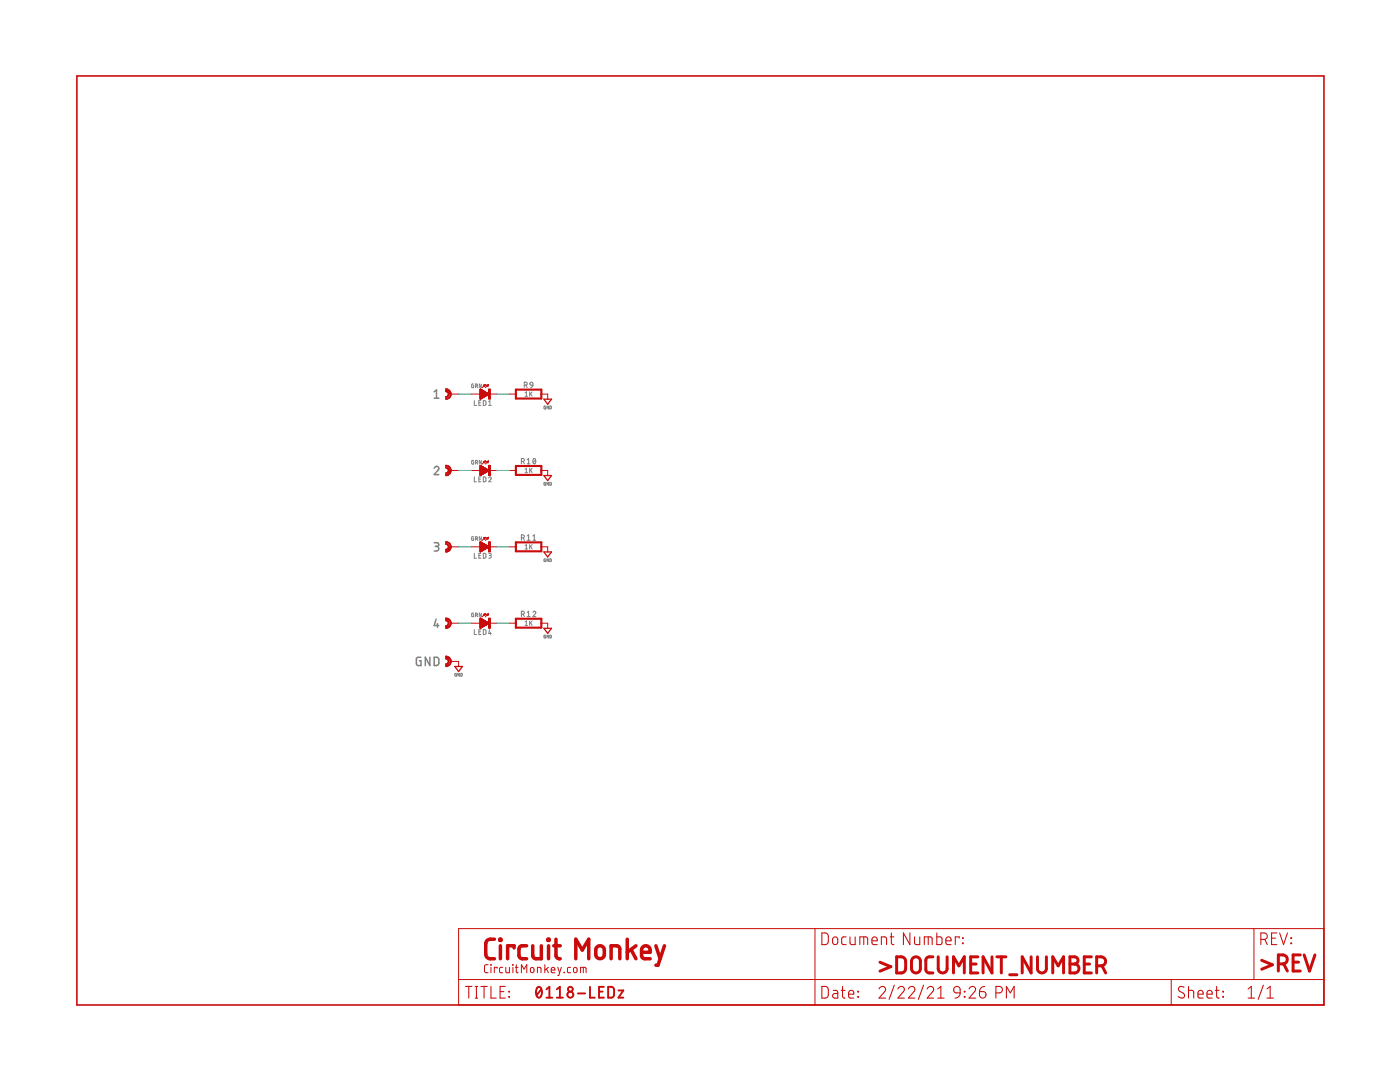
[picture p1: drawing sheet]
<svg xmlns="http://www.w3.org/2000/svg" width="279mm" height="216mm" viewBox="0 0 279 216" stroke-linecap="round" stroke-linejoin="round" font-family="sans-serif">
<g fill="none" stroke="#808080" stroke-width=".2">
<path d="M94.5 76.6l-.4 .1 .1 .6 .3 .1v-.4h-.1M94.7 79.9v1h.4M94.9 77l.4-.1v-.2l-.4-.1v.8M95.1 77l.2 .4M96 79.9h-.4v1h.4M96.1 76.6v.8l-.4-.8v.8M96.5 79.9l.5 .2v.5l-.2 .3h-.3zM104.8 78.4l.3-.2v.9M104.8 79.1h.5M105.7 78.2v.9M105.9 78.5l.3 .6M106.2 78.2l-.5 .5"/>
<path d="M94.5 91.9h-.4l.1 .7h.3v-.4h-.1M94.7 95.2v.9h.4M94.9 92.3l.3-.1 .1-.2-.4-.1v.7M95.1 92.3l.2 .3M95.6 80.4h.3M95.6 95.6h.3M96 95.2h-.4v.9h.4M96.1 91.9v.7l-.4-.7v.7M96.5 95.2l.5 .1v.6l-.2 .2h-.3zM97.5 95.4a.26 .26 0 0 1 .4-.2 .26 .26 0 0 1 .1 .4l-.5 .5h.5M97.5 80.9h.5M97.5 80.2l.3-.3v1"/>
<path d="M104.8 93.6l.3-.2v.9M104.8 94.3h.5M105.7 93.4v.9M105.9 93.8l.3 .5M106.2 93.4l-.5 .6M108.9 81l-.3 .2v.3l.3 .1v-.3h-.1M108.9 96.3l-.3 .1v.4h.3l-.1-.3M109.5 81v.6l-.3-.6v.6M109.5 96.3v.5l-.3-.5v.5M109.7 81l.3 .1v.5h-.3zM109.7 96.3l.3 .1v.4h-.3zM94.5 107.1l-.4 .1 .1 .6h.3v-.4h-.1"/>
<path d="M94.7 110.4v1h.4M94.9 107.5h.3l.1-.3-.4-.1v.7M95.1 107.5l.2 .3M95.6 110.8h.3M96 110.4h-.4v1h.4M96.1 107.1v.7l-.4-.7v.7M96.5 110.4l.5 .2v.5l-.2 .3h-.3zM97.5 110.4l.5 .1-.1 .3h-.3M97.8 110.8l.2 .1v.3l-.1 .2h-.4M104.8 108.9l.3-.2v.9M104.8 109.6h.5M105.7 108.7v.9"/>
<path d="M105.9 109l.3 .6M106.2 108.7l-.5 .5M108.9 111.5l-.3 .1v.4l.3 .1-.1-.3M109.5 111.5v.6l-.3-.6v.6M109.7 111.5l.3 .1v.4l-.3 .1zM91.1 134.4l-.3 .1v.4h.3l-.1-.3M91.7 134.4v.5l-.3-.5v.5M92 134.4h.2v.5h-.2zM94.5 122.3l-.4 .1 .1 .6 .3 .1v-.4h-.1M94.7 125.6v1h.4M94.9 122.7h.3l.1-.3-.4-.1v.8M95.1 122.7l.2 .4"/>
<path d="M95.6 126.1h.3M96 125.6h-.4v1h.4M96.1 122.3v.8l-.4-.8v.8M96.5 125.6l.5 .2v.5l-.2 .3h-.3zM97.7 125.6l-.2 .8h.5M97.9 126.2v.4M104.8 124.1l.3-.2v.9M104.8 124.8h.5M105.7 123.9v.9M105.9 124.2l.3 .6M106.2 123.9l-.5 .6M108.9 126.7l-.3 .2v.3l.3 .1v-.3h-.1"/>
<path d="M109.5 126.7v.6l-.3-.6v.6M109.7 126.7l.3 .1v.5h-.3z"/>
</g>
<path d="M86.7 78.2l.4-.4v1.7M86.7 79.5h.9M86.7 93.4a.45 .45 0 0 1 .6-.3 .45 .45 0 0 1 .1 .7l-.7 .9h.9M86.7 108.3h.5a.37 .37 0 0 1 .4 .4 .37 .37 0 0 1-.4 .3h-.4M87.1 109a.46 .46 0 0 1 .5 .5 .46 .46 0 0 1-.5 .4h-.4M84 131.1l-.7 .1-.2 .2v1l.2 .4h.7v-.9h-.3M85.8 131.1v1.7l-.9-1.7v1.7M86.7 131.1l.7 .2a1.33 1.33 0 0 1 .1 1.2l-.2 .3h-.6zM87 123.5l-.3 1.3h.9M87.3 124.4v.8" fill="none" stroke="#808080" stroke-width=".3"/>
<g fill="none" stroke="#808080" stroke-width=".21">
<path d="M104.6 76.9l.6-.2v-.2l-.1-.2h-.5v1M105 76.9l.2 .4M105.9 76.3h.4l.1 .6-.6-.2zM106.4 76.9l-.2 .3-.3 .1M104.1 92.1l.5-.1v-.3l-.1-.2h-.4v1.1M104.4 92.1l.2 .5M105.2 91.7l.3-.2v1.1M105.2 92.6h.6M106.5 91.6l.1-.1a.54 .54 0 0 1 .3 .5 .54 .54 0 0 1-.3 .5l-.3-.5zM106.9 91.7l-.5 .6M104.1 107.3l.5-.1v-.2l-.1-.2-.4-.1v1.1M104.4 107.3l.2 .5"/>
<path d="M105.2 107l.3-.3v1.1M105.2 107.8h.6M106.3 107.8h.6M106.3 107l.3-.3v1.1M104.1 122.6l.4-.1 .1-.2v-.2l-.5-.1v1M104.4 122.6l.2 .4M105.2 122.2l.3-.2v1M105.2 123h.6M106.3 122.2a.3 .3 0 0 1 .5-.2 .3 .3 0 0 1 0 .4l-.5 .6h.6"/>
</g>
<path d="M15.3 15.2h248.9v185.3h-248.9z" fill="none" stroke="#c90b0b" stroke-width=".32"/>
<g fill="none" stroke="#c90b0b" stroke-width=".2">
<path d="M90 78.6h1.5M94.1 78.6h5M95.8 77.6l1.8 1-1.8 1.1M95.8 77.6v2.1M95.8 78.6h1.8M95.8 78.5h1.7M95.8 78.5h1.5M95.8 78.4h1.5M95.8 78.4h1.4M95.8 78.3h1.3M95.8 78.3h1.2M95.8 78.2l1.1 .1"/>
<path d="M95.8 78.2h1M95.8 78.1h1M95.8 78.1h.9M95.8 78h.8M95.8 78h.7M95.8 77.9l.6 .1M95.8 77.9h.5M95.8 77.8l.4 .1M95.8 77.8h.3M95.8 77.7h.3M95.8 77.7h.2M95.8 77.6h.1"/>
<path d="M95.9 79.6l-.1 .1M96 79.6h-.2M96.1 79.5h-.3M96.2 79.5h-.4M96.3 79.4h-.5M96.4 79.4h-.6M96.5 79.3l-.7 .1M96.5 76.9l.4-.2-.2 .4zM96.5 76.9h.3M96.5 79.3h-.7M96.6 77h.2M96.6 79.2h-.8"/>
<path d="M96.7 76.8h.2M96.7 79.2h-.9M96.8 79.1h-1M96.9 76.7l-.7 .7M96.9 79.1h-1.1M97 79h-1.2M97.1 76.9l.4-.2-.1 .4zM97.2 76.9h.3M97.2 78.9l-1.4 .1M97.2 78.9h-1.4M97.3 77h.1M97.3 78.8h-1.5"/>
<path d="M97.4 76.8h.1M97.4 78.8h-1.6M97.5 76.7l-.6 .7M97.5 78.7h-1.7M97.6 78.7h-1.8M101.7 78.6h1.3M108 78.6h1.3v1.1M90 93.9h1.5M94.1 93.9h5M95.8 92.9l1.8 1-1.8 1zM95.8 94.9h.1M95.8 93.8l1.8 .1"/>
<path d="M95.8 93.8h1.7M95.8 93.7l1.7 .1M95.8 93.7h1.5M95.8 93.6l1.4 .1M95.8 93.6h1.4M95.8 93.5l1.3 .1M95.8 93.5h1.2M95.8 93.4l1.1 .1M95.8 93.4h1M95.8 93.3l.9 .1M95.8 93.3h.9M95.8 93.2l.8 .1"/>
<path d="M95.8 93.2h.7M95.8 93.1l.6 .1M95.8 93.1h.5M95.8 93l.4 .1M95.8 93h.3M95.8 92.9l.2 .1M95.8 92.9h.1M96 94.8l-.2 .1M96.1 94.8h-.3M96.1 94.7l-.3 .1M96.2 94.7h-.4M96.3 94.6l-.5 .1"/>
<path d="M96.4 94.6h-.6M96.5 92.1h.3M96.5 92.1l.2 .3M96.5 94.5l-.7 .1M96.6 94.5h-.8M96.6 92.2h.2M96.7 94.4l-.9 .1M96.7 92.4h.1M96.8 94.4h-1M96.8 92h.1M96.8 94.3l-1 .1M96.9 92l-.7 .6"/>
<path d="M96.9 92l-.2 .4M96.9 92l-.4 .1M96.9 94.3h-1.1M97 94.2l-1.2 .1M97.1 94.2h-1.3M97.1 92.1h.4M97.2 94.1l-1.4 .1M97.2 92.2h.2M97.3 94.1h-1.5M97.3 94l-1.5 .1M97.5 94h-1.7M97.5 92h.1"/>
<path d="M97.5 92l-.6 .6M97.5 92l-.1 .4-.3-.3M97.5 92l-.4 .1M97.5 93.9l-1.7 .1M101.7 93.9h1.3M108 93.9h1.3v1M90 109.1h1.5M94.1 109.1h5M95.8 108.1v2M95.8 108.1l1.8 1-1.8 1M95.8 109.1h1.8M95.8 109h1.7"/>
<path d="M95.8 108.9l1.6 .1M95.8 108.9h1.5M95.8 108.9h1.4M95.8 108.8h1.3M95.8 108.8h1.2M95.8 108.7h1.2M95.8 108.6l1.1 .1M95.8 108.6h1M95.8 108.5l.9 .1M95.8 108.5h.8M95.8 108.5h.7M95.8 108.4h.7"/>
<path d="M95.8 108.4h.6M95.8 108.3h.4M95.8 108.2l.4 .1M95.8 108.2h.3M95.8 108.2h.2M95.8 108.1h.1M95.9 110.1h-.1M96 110l-.2 .1M96.1 110h-.3M96.2 109.9l-.4 .1M96.3 109.9h-.5M96.4 109.8h-.6"/>
<path d="M96.5 109.7l-.7 .1M96.6 107.4h.2M96.6 107.3h.2M96.6 109.7h-.8M96.7 107.5h.1M96.7 109.6l-.9 .1M96.8 109.6h-1M96.9 107.2l-.7 .6M96.9 107.2l-.2 .4M96.9 107.2l-.4 .1 .2 .3M96.9 109.6h-1.1M97 109.5h-1.2"/>
<path d="M97.1 109.4h-1.3M97.2 107.4h.2M97.2 109.3l-1.4 .1M97.2 107.3h.3M97.3 109.3h-1.5M97.3 107.5h.1M97.4 109.2l-1.6 .1M97.5 107.2l-.6 .6M97.5 107.2l-.1 .4M97.5 107.2l-.4 .1 .3 .3M97.5 109.2h-1.7M97.6 109.2h-1.8"/>
<path d="M101.7 109.1h1.3M108 109.1h1.3v1M90 132h1.5v1M90 124.4h1.5M94.1 124.4h5M95.8 123.3v2.1M95.8 123.3l1.8 1.1-1.8 1M95.8 125.4h.1M95.8 124.3h1.7M95.8 124.2h1.7M95.8 124.2h1.6M95.8 124.1h1.5"/>
<path d="M95.8 124.1h1.4M95.8 124l1.3 .1M95.8 124h1.2M95.8 123.9l1.1 .1M95.8 123.9h1M95.8 123.8h1M95.8 123.8h.9M95.8 123.7h.8M95.8 123.7h.7M95.8 123.6l.6 .1M95.8 123.6h.5M95.8 123.5h.4"/>
<path d="M95.8 123.5h.3M95.8 123.4h.2M95.8 123.3l.1 .1M96 125.3h-.2M96.1 125.2h-.3M96.2 125.2h-.4M96.3 125.1h-.5M96.4 125.1h-.6M96.5 122.6l.4-.2-.2 .4zM96.5 125l-.7 .1M96.5 122.6h.3M96.5 125h-.7"/>
<path d="M96.6 122.7h.2M96.6 124.9h-.8M96.7 122.5h.2M96.8 124.9h-1M96.8 124.8h-1M96.9 122.4l-.7 .7M96.9 124.8h-1.1M97 124.7l-1.2 .1M97.1 124.7h-1.3M97.1 122.6l.4-.2-.1 .4zM97.2 122.6h.3M97.2 124.6l-1.4 .1"/>
<path d="M97.3 124.6h-1.5M97.3 122.7h.1M97.3 124.5h-1.5M97.3 122.5h.2M97.4 124.5h-1.6M97.5 122.4l-.6 .7M97.5 124.4h-1.7M97.6 124.4h-1.8M101.7 124.4h1.3M108 124.4h1.3v1M91.5 185.3h172.7v15.2h-172.7zM91.5 195.5h172.7"/>
<path d="M97.4 192.5h-.5l-.2 .3v1.1l.2 .2h.5M97.9 192.5l.1 .1zM98 193v1.1M99.2 193.2v-.2h-.5v1.1M100.3 193h-.4l-.2 .3 .1 .7 .5 .1M100.9 193v.8l.2 .3h.6v-1.1M102.3 192.5l.1 .1zM102.4 193v1.1M102.8 193h.6M103 192.5l.1 1.5 .3 .1M104.1 194.1v-1.6l.5 .9 .5-.9v1.6M106 193.1l.2-.1 .3 .1 .1 .6a.36 .36 0 0 1-.4 .4 .36 .36 0 0 1-.3-.4z"/>
<path d="M107.3 194.1v-1.1l.6 .2 .1 .9M108.7 192.5v1.6M109.1 193.3l.4 .8M109.5 193l-.8 .6M110 193.6h.7a.39 .39 0 0 0-.2-.5 .39 .39 0 0 0-.5 .3l.1 .6 .6 .1M111.3 193l.4 1.1M112 193l-.5 1.6h-.2M112.6 194l.1 .1zM113.9 193h-.5l-.2 .3 .1 .7 .6 .1M114.6 193.1l.2-.1 .3 .1 .1 .6a.36 .36 0 0 1-.4 .4 .36 .36 0 0 1-.4-.4zM115.9 194.1v-1.1l1 .1 .1 1M116.4 193v1.1"/>
<path d="M162.6 185.3v15.2M233.7 195.5v5M250.3 185.3v10.2"/>
</g>
<g fill="none" stroke="#c90b0b" stroke-width=".21">
<path d="M92.9 196.8h1.3M93.6 196.8v2.4M94.8 196.8h.5M94.8 199.2h.5M95.1 196.8v2.4M96 196.8h1.3M96.6 196.8v2.4M98 196.8v2.4h1M99.8 197.9h.8M100.8 196.8h-1v2.4h1M101.6 198.8l.1 .2zM101.6 197.8l.1 .1z"/>
<path d="M164 196.8h.9l.4 .5v1.2l-.1 .4-.3 .2-.9 .1zM164 186.2h.9l.4 .4v1.3l-.1 .3-.3 .3h-.9zM166.3 197.6h.6l.3 .4v1.2h-.6a.46 .46 0 0 1-.4-.5 .46 .46 0 0 1 .4-.5h.6M166.3 187.1l.5-.2a.92 .92 0 0 1 .1 1.5l-.3 .1-.4-.3zM167.9 197.6h.8M168.1 196.8l.1 2.1 .5 .3M168.9 186.9l-.7 .1-.2 .3 .1 1.1 .8 .1M169.4 198.4h1a.54 .54 0 0 0-.4-.8 .54 .54 0 0 0-.6 .5l.1 1 .9 .1M169.6 186.9v1.2l.2 .3 .2 .1h.7v-1.6M171.2 197.8l.1 .1zM171.2 198.8l.1 .2zM171.6 188.5v-1.6l1.4 .1 .2 .3v1.2"/>
<path d="M172.4 186.9v1.6M174 187.7h1.1a.56 .56 0 0 0-.4-.7 .56 .56 0 0 0-.7 .5l.1 .9 1 .1M175.4 197.3a.65 .65 0 0 1 .9-.5 .65 .65 0 0 1 .3 1.1l-1.2 1.3h1.3M175.9 188.5v-1.6l.9 .1 .1 1.5M177.6 186.9h.8M177.9 186.2v2.1l.5 .2M178.5 196.6l-1.1 2.8M179.2 197.3a.64 .64 0 0 1 .9-.5 .64 .64 0 0 1 .2 1.1l-1.1 1.3h1.3M181.3 197.3a.64 .64 0 0 1 .9-.4 .64 .64 0 0 1 .2 1l-1.1 1.3h1.3M181.6 186.2v2.3l-1.3-2.3v2.3M182.5 186.9v1.4l.4 .2h.7v-1.6M184.3 196.6l-1 2.8"/>
<path d="M184.5 188.5v-1.6l1.4 .1 .1 1.5M185 197.3a.64 .64 0 0 1 1-.5 .64 .64 0 0 1 .1 1.1l-1.1 1.3h1.3M185.3 186.9v1.6M187 186.2v2.3h.8l.2-.2v-1.1l-.2-.2-.8-.1M187.1 199.2h1.3M187.1 197.3l.7-.5v2.4M188.8 187.7h1a.55 .55 0 0 0-.3-.7 .55 .55 0 0 0-.7 .5l.1 .9 .9 .1M190.5 197.1a.64 .64 0 0 1 .7-.2 .64 .64 0 0 1 .4 .6v.6h-.8a.62 .62 0 0 1-.3-1zM191.4 187.2v-.3h-.8v1.6M191.6 198.1l-.3 .8-.7 .3M192.1 188.2l.1 .1zM192.1 187.1l.1 .2z"/>
<path d="M192.4 198.8l.2 .2zM192.4 197.8l.2 .1zM193.4 197.3a.64 .64 0 0 1 .9-.4 .64 .64 0 0 1 .2 1l-1.1 1.3h1.3M195.5 197.9h.8a.66 .66 0 0 1 .5 .7 .66 .66 0 0 1-.7 .6 .66 .66 0 0 1-.6-.7zM196.5 196.8l-.7 .3-.3 .8M198.8 198.1h.6a.65 .65 0 0 0 .7-.6 .65 .65 0 0 0-.7-.7h-.6v2.4M200.9 199.2v-2.4l.7 1.3 .8-1.3v2.4M236.3 197a.58 .58 0 0 0-.9-.1 .58 .58 0 0 0 0 .9l.8 .4a.54 .54 0 0 1 .1 .7 .54 .54 0 0 1-.7 .2l-.5-.3M237.2 197.6l.9 .1 .1 1.5M237.2 196.8v2.4M239.1 198.4h1a.54 .54 0 0 0-.4-.8 .54 .54 0 0 0-.6 .5l.1 1 .9 .1M240.9 198.4h1a.54 .54 0 0 0-.4-.8 .54 .54 0 0 0-.6 .5l.1 1 .9 .1"/>
<path d="M242.5 197.6h.8M242.8 196.8v2.1l.5 .3M244.1 198.8l.1 .2zM244.1 197.8l.1 .1zM249.1 199.2h1.3M249.1 197.3l.6-.5v2.4M251.6 187.5h.7a.65 .65 0 0 0 .6-.7 .65 .65 0 0 0-.6-.6h-.7v2.3M252.1 196.6l-1 2.8M252.4 187.5l.5 1M252.8 199.2h1.3M252.8 197.3l.7-.5v2.4M253.8 187.2h.8"/>
<path d="M254.8 186.2h-1v2.3h1M255.4 186.2l.8 2.3 .7-2.3M257.6 187.1l.2 .2zM257.6 188.2l.2 .1z"/>
</g>
<g fill="none" stroke="#c90b0b" stroke-width=".7">
<path d="M98.7 187.4a1.75 1.75 0 0 0-1.5 .3l-.3 .6v2.1l.3 .7a1.55 1.55 0 0 0 1.5 .2M99.8 187.4h.2v.2h-.2zM99.9 188.7v2.6M102.6 189.1v-.4h-1.3v2.6M105.1 188.7h-1.1l-.3 .3-.1 .4 .1 1.6 .5 .3h.9M106.3 188.7v2.2l.3 .3 .4 .1h1v-2.6M109.3 187.4h.3v.2h-.3zM109.5 188.7v2.6M110.5 188.7h1.3M111 187.4v3.5l.2 .3 .6 .1M114.9 191.3v-3.9l1.3 2.2 1.3-2.2v3.9M119 189.1a.86 .86 0 0 1 1-.4 .86 .86 0 0 1 .6 .9v.8a.86 .86 0 0 1-.8 .9 .86 .86 0 0 1-.9-.9z"/>
<path d="M122 191.3v-2.6h1.3l.3 .3 .1 .4v1.9M125.2 187.4v3.9M125.9 189.5l1 1.8M126.9 188.7l-1.7 1.3M128 190h1.8a.9 .9 0 0 0-.6-1.3 .9 .9 0 0 0-1.2 .9l.1 1.4 .6 .3h1.1M130.9 188.7l.8 2.6M132.6 188.7l-1.3 3.9h-.4"/>
</g>
<g fill="none" stroke="#c90b0b" stroke-width=".59">
<path d="M175.6 192l2.2 .9-2.2 .9M178.9 190.9a1.61 1.61 0 0 1 1.6 .3l.2 .6v1.7l-.2 .4a1.61 1.61 0 0 1-1.6 .2zM182.2 191.1a.9 .9 0 0 1 1-.1 .9 .9 0 0 1 .5 .8v1.5a.89 .89 0 0 1-.9 .8 .89 .89 0 0 1-.9-.8v-1.5zM186.2 190.9a1.23 1.23 0 0 0-1.3 .3l-.1 .4v2.1l.5 .4h.9M187.2 190.9v2.4a.89 .89 0 0 0 .9 .8 .89 .89 0 0 0 .9-.8v-2.4M190.3 194.1v-3.2l1.1 1.8 1-1.8v3.2M193.7 192.4h1.1M195.2 190.9h-1.5v3.2h1.5M198 190.9v3.2l-1.8-3.2v3.2M198.9 190.9h1.8M199.8 190.9v3.2M201.5 194.5h1.4"/>
<path d="M205.8 190.9v3.2l-1.8-3.2v3.2M207.1 190.9v2.4a.89 .89 0 0 0 .8 .8 .89 .89 0 0 0 .9-.8v-2.4M210.1 194.1v-3.2l1.1 1.8 1.1-1.8v3.2M213.5 190.9h.9a.72 .72 0 0 1 .8 .7 .72 .72 0 0 1-.8 .8 .89 .89 0 0 1 .9 .9 .89 .89 0 0 1-.9 .8h-.9zM213.5 192.4h.9M216.4 192.4h1M217.8 190.9h-1.4v3.2h1.4M218.9 192.7a1.56 1.56 0 0 0 1.5-.3 .89 .89 0 0 0 .2-1 .89 .89 0 0 0-.8-.5h-.9v3.2M219.9 192.7l.8 1.4M251.8 191.6l2.1 .9-2.1 .9M255.1 192.3a1.64 1.64 0 0 0 1.6-.3 .9 .9 0 0 0 .1-.9 .9 .9 0 0 0-.8-.6h-.9v3.3M256.2 192.3l.7 1.5"/>
<path d="M258.1 192h1M259.5 190.5h-1.4v3.3h1.4M260.3 190.5l1 3.3 1.1-3.3"/>
</g>
<g fill="none" stroke="#c90b0b" stroke-width=".38">
<path d="M107.2 197.1l.2-.1a.9 .9 0 0 1 .7 1.3v.2a.52 .52 0 0 1-.5 .6 .52 .52 0 0 1-.6-.6v-.8zM108 197.4l-.9 1.2M109.1 197.4l.5-.5v2.2M109.1 199.1h1.1M111.1 199.1h1.2M111.1 197.4l.6-.5v2.2M115.3 198.2h1.5M117.8 196.9v2.2h.9M119.5 197.9h.8M120.5 196.9h-1v2.2h1M121.4 196.9h.8l.3 .4v1.3l-.3 .5h-.8zM123.4 197.6h1l-1 1.5h1"/>
<circle cx="113.8" cy="197.4" r=".48"/>
<circle cx="113.8" cy="198.5" r=".6"/>
</g>
<g fill="none" stroke="#c90b0b" stroke-width=".25">
<path d="M89 79.4h.6M89 79.2h.8M89 78.1h.9M89 77.9h.7M89 77.7h.2M89.3 79h.6M89.4 78.3l.1 .2M89.4 78.3h.6M89.5 78.8h.5M89.5 78.5l-.1 .5-.4 .1v.6l.5-.2 .4-.5M89.5 78.5h.5M89.6 77.9l-.6-.3v.5l.4 .2"/>
<path d="M89.6 77.9l.2 .1a.92 .92 0 0 1 .1 1M108.5 79.7h1.6l-.8 1zM89 94.8h.5M89 94.6h.7M89 93.2h.8M89 93h.5M89.2 94.3h.7M89.2 93.4h.7M89.5 94.1l-.5 .3v.5l.8-.4M89.5 93.7v.4M89.5 94.1h.5M89.5 93.7h.5"/>
<path d="M89.5 93.9h.5M89.8 93.2l-.8-.3v.5l.5 .3M89.8 93.2l.2 .5-.2 .8M108.5 94.9h1.6l-.8 1zM89 110.1h.2M89 108.1v.5l.4 .2 .1 .4M89 108.1l.6 .2 .4 .6M89 109.9h.7M89 109.7h.9M89 108.5h.8M89 108.3h.6M89 108.1h.1"/>
<path d="M89.4 108.8h.5M89.4 109.4l-.4 .2v.5M89.4 109.4h.6M89.5 109.2l-.1 .2M89.5 109.2h.5M89.5 109h.5M90 108.9a1.02 1.02 0 0 1-1 1.2M108.5 110.1h1.6l-.8 1zM89 123.3a1.02 1.02 0 0 1 1 1.1 1.02 1.02 0 0 1-1 1v-.5a.51 .51 0 0 0 .5-.5 .51 .51 0 0 0-.5-.6zM89 131a1.02 1.02 0 0 1 1 1 1.02 1.02 0 0 1-1 1v-.5l.4-.2 .1-.5M89 131v.5l.4 .2M89 125.2h.5"/>
<path d="M89 125h.8M89 123.7h.7M89 123.4h.4M89 132.8h.6M89 132.5h.8M89 131.4h.9M89 131.2h.7M89 131h.2M89.2 123.9h.7M89.3 124.8h.6M89.3 132.3h.6M89.4 131.7l.1 .1"/>
<path d="M89.4 131.7h.6M89.4 124.1h.6M89.5 124.5h.5M89.5 132.1h.5M89.5 124.3h.5M89.5 131.9h.5M90.8 133h1.5l-.8 1zM108.5 125.4h1.6l-.8 1z"/>
</g>
<path d="M103 77.7h5v1.8h-5zM103 93h5v1.8h-5zM103 108.2h5v1.8h-5zM103 123.5h5v1.7h-5z" fill="none" stroke="#c90b0b" stroke-width=".42"/>
<g fill="#c90b0b" stroke="#c90b0b" stroke-width=".2">
<path d="M97.5 77.6h.4v2.1h-.4z"/>
<path d="M97.5 92.9h.4v2h-.4z"/>
<path d="M97.5 108.1h.4v2h-.4z"/>
<path d="M97.5 123.3h.4v2.1h-.4z"/>
</g>
<path d="M91.5 78.6h2.6M99.1 78.6h2.6M91.5 93.9h2.6M99.1 93.9h2.6M91.5 109.1h2.6M99.1 109.1h2.6M91.5 124.4h2.6M99.1 124.4h2.6" fill="none" stroke="#0dab76" stroke-width=".2"/>
</svg>
